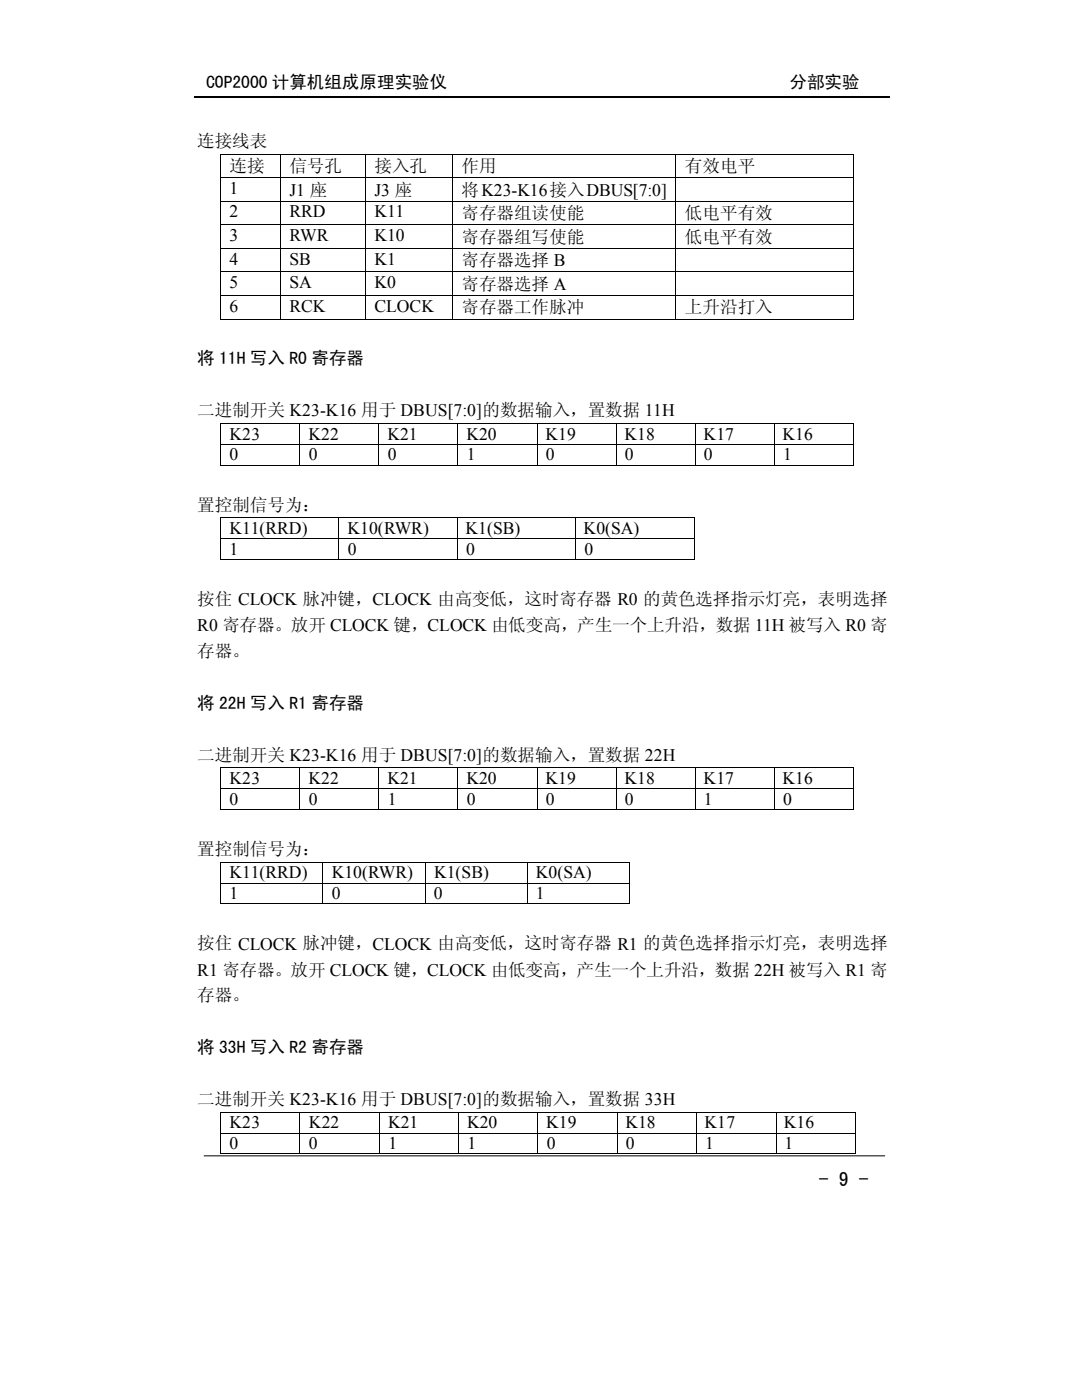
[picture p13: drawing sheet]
<svg xmlns="http://www.w3.org/2000/svg" width="216mm" height="279mm" viewBox="0 0 216 279" stroke-linecap="round" stroke-linejoin="round" font-family="sans-serif">
<defs><g id="words">
<text font-size="4" x="163.4" y="236.7">- 9 -</text>
<g font-size="3.5">
<text x="41.1" y="17.5">COP2000 计算机组成原理实验仪</text>
<text x="157.6" y="17.5">分部实验</text>
<text x="39.4" y="29.4">连接线表</text>
<text x="45.8" y="34.3">连接</text>
<text x="57.7" y="34.3">信号孔</text>
<text x="74.7" y="34.3">接入孔</text>
<text x="92.1" y="34.3">作用</text>
<text x="136.7" y="34.3">有效电平</text>
<text x="45.8" y="38.7">1</text>
<text x="57.7" y="39">J1 座</text>
<text x="74.7" y="39">J3 座</text>
<text x="92.1" y="39">将K23-K16接入DBUS[7:0]</text>
<text x="45.8" y="43.4">2</text>
<text x="57.7" y="43.4">RRD</text>
<text x="74.7" y="43.4">K11</text>
<text x="92.1" y="43.7">寄存器组读使能</text>
<text x="136.7" y="43.7">低电平有效</text>
<text x="45.8" y="48.1">3</text>
<text x="45.8" y="52.8">4</text>
<text x="57.7" y="48.1">RWR</text>
<text x="57.7" y="52.8">SB</text>
<text x="74.7" y="48.1">K10</text>
<text x="74.7" y="52.8">K1</text>
<text x="92.1" y="48.4">寄存器组写使能</text>
<text x="92.1" y="53.1">寄存器选择 B</text>
<text x="136.7" y="48.4">低电平有效</text>
<text x="45.8" y="57.5">5</text>
<text x="57.7" y="57.5">SA</text>
<text x="74.7" y="57.5">K0</text>
<text x="92.1" y="57.8">寄存器选择 A</text>
<text x="45.8" y="62.2">6</text>
<text x="57.7" y="62.2">RCK</text>
<text x="74.7" y="62.2">CLOCK</text>
<text x="92.1" y="62.5">寄存器工作脉冲</text>
<text x="136.7" y="62.5">上升沿打入</text>
<text x="39.4" y="72.7">将 11H 写入 R0 寄存器</text>
<text x="39.4" y="83.1">二进制开关 K23-K16 用于 DBUS[7:0]的数据输入，置数据 11H</text>
<text x="45.8" y="87.7">K23</text>
<text x="61.6" y="87.7">K22</text>
<text x="77.3" y="87.7">K21</text>
<text x="93.1" y="87.7">K20</text>
<text x="108.8" y="87.7">K19</text>
<text x="124.6" y="87.7">K18</text>
<text x="140.4" y="87.7">K17</text>
<text x="156.1" y="87.7">K16</text>
<text x="45.8" y="91.9">0</text>
<text x="61.6" y="91.9">0</text>
<text x="77.4" y="91.9">0</text>
<text x="93.1" y="91.9">1</text>
<text x="108.9" y="91.9">0</text>
<text x="124.7" y="91.9">0</text>
<text x="140.5" y="91.9">0</text>
<text x="156.3" y="91.9">1</text>
<text x="39.4" y="101.9">置控制信号为：</text>
<text x="45.8" y="106.6">K11(RRD)</text>
<text x="69.4" y="106.6">K10(RWR)</text>
<text x="92.9" y="106.6">K1(SB)</text>
<text x="116.4" y="106.6">K0(SA)</text>
<text x="45.8" y="110.7">1</text>
<text x="69.4" y="110.7">0</text>
<text x="93" y="110.7">0</text>
<text x="116.6" y="110.7">0</text>
<text x="39.4" y="125.9">R0 寄存器。放开 CLOCK 键，CLOCK 由低变高，产生一个上升沿，数据 11H 被写入 R0 寄</text>
<text x="39.4" y="120.8">按住 CLOCK 脉冲键，CLOCK 由高变低，这时寄存器 R0 的黄色选择指示灯亮，表明选择</text>
<text x="39.4" y="131.1">存器。</text>
<text x="39.4" y="141.5">将 22H 写入 R1 寄存器</text>
<text x="39.4" y="151.8">二进制开关 K23-K16 用于 DBUS[7:0]的数据输入，置数据 22H</text>
<text x="45.8" y="156.4">K23</text>
<text x="45.8" y="160.6">0</text>
<text x="61.6" y="156.4">K22</text>
<text x="61.6" y="160.6">0</text>
<text x="77.3" y="156.4">K21</text>
<text x="77.4" y="160.6">1</text>
<text x="93.1" y="156.4">K20</text>
<text x="93.1" y="160.6">0</text>
<text x="108.8" y="156.4">K19</text>
<text x="108.9" y="160.6">0</text>
<text x="124.6" y="156.4">K18</text>
<text x="124.7" y="160.6">0</text>
<text x="140.4" y="156.4">K17</text>
<text x="140.5" y="160.6">1</text>
<text x="156.1" y="156.4">K16</text>
<text x="156.3" y="160.6">0</text>
<text x="39.4" y="170.6">置控制信号为：</text>
<text x="45.8" y="175.3">K11(RRD)</text>
<text x="45.8" y="179.5">1</text>
<text x="66.2" y="175.3">K10(RWR)</text>
<text x="66.2" y="179.5">0</text>
<text x="86.6" y="179.5">0</text>
<text x="86.6" y="175.3">K1(SB)</text>
<text x="106.9" y="175.3">K0(SA)</text>
<text x="106.9" y="179.5">1</text>
<text x="39.4" y="189.5">按住 CLOCK 脉冲键，CLOCK 由高变低，这时寄存器 R1 的黄色选择指示灯亮，表明选择</text>
<text x="39.4" y="194.7">R1 寄存器。放开 CLOCK 键，CLOCK 由低变高，产生一个上升沿，数据 22H 被写入 R1 寄</text>
<text x="39.4" y="199.9">存器。</text>
<text x="39.4" y="210.2">将 33H 写入 R2 寄存器</text>
<text x="39.4" y="220.6">二进制开关 K23-K16 用于 DBUS[7:0]的数据输入，置数据 33H</text>
<text x="45.8" y="225.2">K23</text>
<text x="61.6" y="225.2">K22</text>
<text x="77.4" y="225.2">K21</text>
<text x="93.2" y="225.2">K20</text>
<text x="109" y="225.2">K19</text>
<text x="124.8" y="225.2">K18</text>
<text x="140.6" y="225.2">K17</text>
<text x="156.4" y="225.2">K16</text>
<text x="45.8" y="229.4">0</text>
<text x="61.6" y="229.4">0</text>
<text x="77.5" y="229.4">1</text>
<text x="93.3" y="229.4">1</text>
<text x="109.1" y="229.4">0</text>
<text x="124.9" y="229.4">0</text>
<text x="140.7" y="229.4">1</text>
<text x="156.5" y="229.4">1</text>
</g>
</g></defs>
<path d="M38.9 19.3h138.7" fill="none" stroke="#000" stroke-width=".21"/>
<g fill="none" stroke="#000" stroke-width=".2">
<path d="M44 30.9v4.5M44 35.6v4.5M44.1 30.8h11.8M44.1 35.5h11.8M56 30.9v4.5M56 35.6v4.5M56 30.8h16.9M56 35.5h16.9M72.9 30.9v4.5M72.9 35.6v4.5M73 30.8h17.2M73 35.5h17.2"/>
<path d="M90.3 30.9v4.5M90.3 35.6v4.5M90.4 30.8h44.4M90.4 35.5h44.4M134.9 30.9v4.5M134.9 35.6v4.5M135 30.8h35.3M135 35.5h35.3M170.4 30.9v4.5M170.4 35.6v4.5M44 40.3v4.5M44 45v4.5"/>
<path d="M44 49.7v4.5M44 54.4v4.5M44 59.1v4.5M44.1 40.2h11.8M44.1 44.9h11.8M44.1 49.6h11.8M44.1 54.3h11.8M44.1 59h11.8M56 40.3v4.5M56 45v4.5M56 49.7v4.5M56 54.4v4.5"/>
<path d="M56 59.1v4.5M56 40.2h16.9M56 44.9h16.9M56 49.6h16.9M56 54.3h16.9M56 59h16.9M72.9 40.3v4.5M72.9 45v4.5M72.9 49.7v4.5M72.9 54.4v4.5M72.9 59.1v4.5M73 40.2h17.2"/>
<path d="M73 44.9h17.2M73 49.6h17.2M73 54.3h17.2M73 59h17.2M90.3 40.3v4.5M90.3 45v4.5M90.3 49.7v4.5M90.3 54.4v4.5M90.3 59.1v4.5M90.4 40.2h44.4M90.4 44.9h44.4M90.4 49.6h44.4"/>
<path d="M90.4 54.3h44.4M90.4 59h44.4M134.9 40.3v4.5M134.9 45v4.5M134.9 49.7v4.5M134.9 54.4v4.5M134.9 59.1v4.5M135 40.2h35.3M135 44.9h35.3M135 49.6h35.3M135 54.3h35.3M135 59h35.3"/>
<path d="M170.4 40.3v4.5M170.4 45v4.5M170.4 49.7v4.5M170.4 54.4v4.5M170.4 59.1v4.5M44.1 63.7h11.8M56 63.7h16.9M73 63.7h17.2M90.4 63.7h44.4M135 63.7h35.3M44 84.6v4M44 88.7v4.1"/>
<path d="M44.1 84.5h15.6M44.1 88.6h15.6M44.1 92.8h15.6M59.8 84.6v4M59.8 88.7v4.1M59.9 84.5h15.6M59.9 88.6h15.6M59.9 92.8h15.6M75.6 84.6v4M75.6 88.7v4.1M75.6 84.5h15.7M75.6 88.6h15.7"/>
<path d="M75.6 92.8h15.7M91.4 84.6v4M91.4 88.7v4.1M91.4 84.5h15.7M91.4 88.6h15.7M91.4 92.8h15.7M107.2 84.6v4M107.2 88.7v4.1M107.3 84.5h15.6M107.3 88.6h15.6M107.3 92.8h15.6M123 84.6v4"/>
<path d="M123 88.7v4.1M123.1 84.5h15.6M123.1 88.6h15.6M123.1 92.8h15.6M138.8 84.6v4M138.8 88.7v4.1M138.9 84.5h15.6M138.9 88.6h15.6M138.9 92.8h15.6M154.6 84.6v4M154.6 88.7v4.1M154.6 84.5h15.7"/>
<path d="M154.6 88.6h15.7M154.6 92.8h15.7M170.4 84.6v4M170.4 88.7v4.1M44 103.4v4M44 107.6v4M44.1 103.3h23.5M44.1 107.5h23.5M44.1 111.7h23.5M67.6 103.4v4M67.6 107.6v4M67.7 103.3h23.5"/>
<path d="M67.7 107.5h23.5M67.7 111.7h23.5M91.3 103.4v4M91.3 107.6v4M91.4 103.3h23.4M91.4 107.5h23.4M91.4 111.7h23.4M114.9 103.4v4M114.9 107.6v4M115 103.3h23.5M115 107.5h23.5M115 111.7h23.5"/>
<path d="M138.5 103.4v4M138.5 107.6v4M44 153.3v4M44 157.4v4.1M44.1 153.2h15.6M44.1 157.4h15.6M59.8 153.3v4M59.8 157.4v4.1M59.9 153.2h15.6M59.9 157.4h15.6M75.6 153.3v4M75.6 157.4v4.1"/>
<path d="M75.6 153.2h15.7M75.6 157.4h15.7M91.4 153.3v4M91.4 157.4v4.1M91.4 153.2h15.7M91.4 157.4h15.7M107.2 153.3v4M107.2 157.4v4.1M107.3 153.2h15.6M107.3 157.4h15.6M123 153.3v4M123 157.4v4.1"/>
<path d="M123.1 153.2h15.6M123.1 157.4h15.6M138.8 153.3v4M138.8 157.4v4.1M138.9 153.2h15.6M138.9 157.4h15.6M154.6 153.3v4M154.6 157.4v4.1M154.6 153.2h15.7M154.6 157.4h15.7M170.4 153.3v4M170.4 157.4v4.1"/>
<path d="M44 172.1v4M44 176.3v4M44.1 161.5h15.6M44.1 172h20.2M44.1 176.2h20.2M59.9 161.5h15.6M64.4 172.1v4M64.4 176.3v4M64.5 172h20.3M64.5 176.2h20.3M75.6 161.5h15.7M84.8 172.1v4"/>
<path d="M84.8 176.3v4M84.9 172h20.2M84.9 176.2h20.2M91.4 161.5h15.7M105.2 172.1v4M105.2 176.3v4M105.3 172h20.2M105.3 176.2h20.2M107.3 161.5h15.6M123.1 161.5h15.6M125.6 172.1v4M125.6 176.3v4"/>
<path d="M138.9 161.5h15.6M154.6 161.5h15.7M44.1 180.4h20.2M64.5 180.4h20.3M84.9 180.4h20.2M105.3 180.4h20.2M40.7 230.7h135.8M44 222v4.1M44 226.2v4M44.1 222h15.7M44.1 226.1h15.7M44.1 230.3h15.7"/>
<path d="M59.9 222v4.1M59.9 226.2v4M59.9 222h15.7M59.9 226.1h15.7M59.9 230.3h15.7M75.7 222v4.1M75.7 226.2v4M75.8 222h15.6M75.8 226.1h15.6M75.8 230.3h15.6M91.5 222v4.1M91.5 226.2v4"/>
<path d="M91.6 222h15.7M91.6 226.1h15.7M91.6 230.3h15.7M107.3 222v4.1M107.3 226.2v4M107.4 222h15.7M107.4 226.1h15.7M107.4 230.3h15.7M123.2 222v4.1M123.2 226.2v4M123.3 222h15.6M123.3 226.1h15.6"/>
<path d="M123.3 230.3h15.6M139 222v4.1M139 226.2v4M139.1 222h15.7M139.1 226.1h15.7M139.1 230.3h15.7M154.9 222v4.1M154.9 226.2v4M154.9 222h15.7M154.9 226.1h15.7M154.9 230.3h15.7M170.7 222v4.1"/>
<path d="M170.7 226.2v4"/>
</g>
<g fill="#000">
<path d="M43.9 30.7h.2v.2h-.2zM43.9 35.4h.2v.2h-.2zM55.9 30.7h.1v.2h-.1zM55.9 35.4h.1v.2h-.1zM72.9 30.7h.1v.2h-.1zM72.9 35.4h.1v.2h-.1zM90.2 30.7h.2v.2h-.2zM90.2 35.4h.2v.2h-.2zM134.8 30.7h.2v.2h-.2zM134.8 35.4h.2v.2h-.2zM170.3 30.7h.1v.2h-.1zM170.3 35.4h.1v.2h-.1z"/>
<path d="M43.9 40.1h.2v.2h-.2zM43.9 44.8h.2v.2h-.2zM43.9 49.5h.2v.2h-.2zM43.9 54.2h.2v.2h-.2zM43.9 58.9h.2v.2h-.2zM55.9 40.1h.1v.2h-.1zM55.9 44.8h.1v.2h-.1zM55.9 49.5h.1v.2h-.1zM55.9 54.2h.1v.2h-.1zM55.9 58.9h.1v.2h-.1zM72.9 40.1h.1v.2h-.1zM72.9 44.8h.1v.2h-.1z"/>
<path d="M72.9 49.5h.1v.2h-.1zM72.9 54.2h.1v.2h-.1zM72.9 58.9h.1v.2h-.1zM90.2 40.1h.2v.2h-.2zM90.2 44.8h.2v.2h-.2zM90.2 49.5h.2v.2h-.2zM90.2 54.2h.2v.2h-.2zM90.2 58.9h.2v.2h-.2zM134.8 40.1h.2v.2h-.2zM134.8 44.8h.2v.2h-.2zM134.8 49.5h.2v.2h-.2zM134.8 54.2h.2v.2h-.2z"/>
<path d="M134.8 58.9h.2v.2h-.2zM170.3 40.1h.1v.2h-.1zM170.3 44.8h.1v.2h-.1zM170.3 49.5h.1v.2h-.1zM170.3 54.2h.1v.2h-.1zM170.3 58.9h.1v.2h-.1zM43.9 63.6h.2v.2h-.2zM55.9 63.6h.1v.2h-.1zM72.9 63.6h.1v.2h-.1zM90.2 63.6h.2v.2h-.2zM134.8 63.6h.2v.2h-.2zM170.3 63.6h.1v.2h-.1z"/>
<path d="M43.9 84.4h.2v.2h-.2zM43.9 88.6h.2v.1h-.2zM43.9 92.8h.2v.1h-.2zM59.7 84.4h.2v.2h-.2zM59.7 88.6h.2v.1h-.2zM59.7 92.8h.2v.1h-.2zM75.5 84.4h.1v.2h-.1zM75.5 88.6h.1v.1h-.1zM75.5 92.8h.1v.1h-.1zM91.3 84.4h.1v.2h-.1zM91.3 88.6h.1v.1h-.1zM91.3 92.8h.1v.1h-.1z"/>
<path d="M107.1 84.4h.2v.2h-.2zM107.1 88.6h.2v.1h-.2zM107.1 92.8h.2v.1h-.2zM122.9 84.4h.2v.2h-.2zM122.9 88.6h.2v.1h-.2zM122.9 92.8h.2v.1h-.2zM138.7 84.4h.2v.2h-.2zM138.7 88.6h.2v.1h-.2zM138.7 92.8h.2v.1h-.2zM154.5 84.4h.1v.2h-.1zM154.5 88.6h.1v.1h-.1zM154.5 92.8h.1v.1h-.1z"/>
<path d="M170.3 84.4h.1v.2h-.1zM170.3 88.6h.1v.1h-.1zM170.3 92.8h.1v.1h-.1zM43.9 103.3h.2v.1h-.2zM43.9 107.4h.2v.2h-.2zM43.9 111.6h.2v.2h-.2zM67.6 103.3h.1v.1h-.1zM67.6 107.4l.1 .2zM67.6 111.6h.1v.2h-.1zM91.2 103.3h.2v.1h-.2zM91.2 107.4h.2v.2h-.2zM91.2 111.6h.2v.2h-.2z"/>
<path d="M114.8 103.3h.2v.1h-.2zM114.8 107.4h.2v.2h-.2zM114.8 111.6h.2v.2h-.2zM138.5 103.3h.1v.1h-.1zM138.5 107.4l.1 .2zM138.5 111.6h.1v.2h-.1zM43.9 153.2h.2v.1h-.2zM43.9 157.3h.2v.1h-.2zM59.7 153.2h.2v.1h-.2zM59.7 157.3h.2v.1h-.2zM75.5 153.2l.1 .1zM75.5 157.3h.1v.1h-.1z"/>
<path d="M91.3 153.2l.1 .1zM91.3 157.3h.1v.1h-.1zM107.1 153.2h.2v.1h-.2zM107.1 157.3h.2v.1h-.2zM122.9 153.2h.2v.1h-.2zM122.9 157.3h.2v.1h-.2zM138.7 153.2h.2v.1h-.2zM138.7 157.3h.2v.1h-.2zM154.5 153.2h.1v.1h-.1zM154.5 157.3h.1v.1h-.1zM170.3 153.2l.1 .1zM170.3 157.3h.1v.1h-.1z"/>
<path d="M43.9 161.5h.2v.1h-.2zM43.9 172h.2v.1h-.2zM43.9 176.1h.2v.2h-.2zM59.7 161.5h.2v.1h-.2zM64.3 172h.2v.1h-.2zM64.3 176.1h.2v.2h-.2zM75.5 161.5h.1v.1h-.1zM84.8 172h.1v.1h-.1zM84.8 176.1h.1v.2h-.1zM91.3 161.5h.1v.1h-.1zM105.1 172h.2v.1h-.2zM105.1 176.1h.2v.2h-.2z"/>
<path d="M107.1 161.5h.2v.1h-.2zM122.9 161.5h.2v.1h-.2zM125.5 172h.2v.1h-.2zM125.5 176.1h.2v.2h-.2zM138.7 161.5h.2v.1h-.2zM154.5 161.5h.1v.1h-.1zM170.3 161.5h.1v.1h-.1zM43.9 180.3h.2v.2h-.2zM64.3 180.3h.2v.2h-.2zM84.8 180.3l.1 .2zM105.1 180.3h.2v.2h-.2zM125.5 180.3h.2v.2h-.2z"/>
<path d="M43.9 221.9h.2v.1h-.2zM43.9 226.1h.2v.1h-.2zM43.9 230.2h.2v.2h-.2zM59.8 221.9h.1v.1h-.1zM59.8 226.1h.1v.1h-.1zM59.8 230.2h.1v.2h-.1zM75.6 221.9h.2v.1h-.2zM75.6 226.1h.2v.1h-.2zM75.6 230.2h.2v.2h-.2zM91.4 221.9h.2v.1h-.2zM91.4 226.1h.2v.1h-.2zM91.4 230.2h.2v.2h-.2z"/>
<path d="M107.3 221.9h.1v.1h-.1zM107.3 226.1h.1v.1h-.1zM107.3 230.2h.1v.2h-.1zM123.1 221.9h.2v.1h-.2zM123.1 226.1h.2v.1h-.2zM123.1 230.2h.2v.2h-.2zM138.9 221.9h.2v.1h-.2zM138.9 226.1h.2v.1h-.2zM138.9 230.2h.2v.2h-.2zM154.8 221.9h.1v.1h-.1zM154.8 226.1h.1v.1h-.1zM154.8 230.2h.1v.2h-.1z"/>
<path d="M170.6 221.9h.2v.1h-.2zM170.6 226.1h.2v.1h-.2zM170.6 230.2h.2v.2h-.2z"/>
</g>
<use href="#words"/>
</svg>
